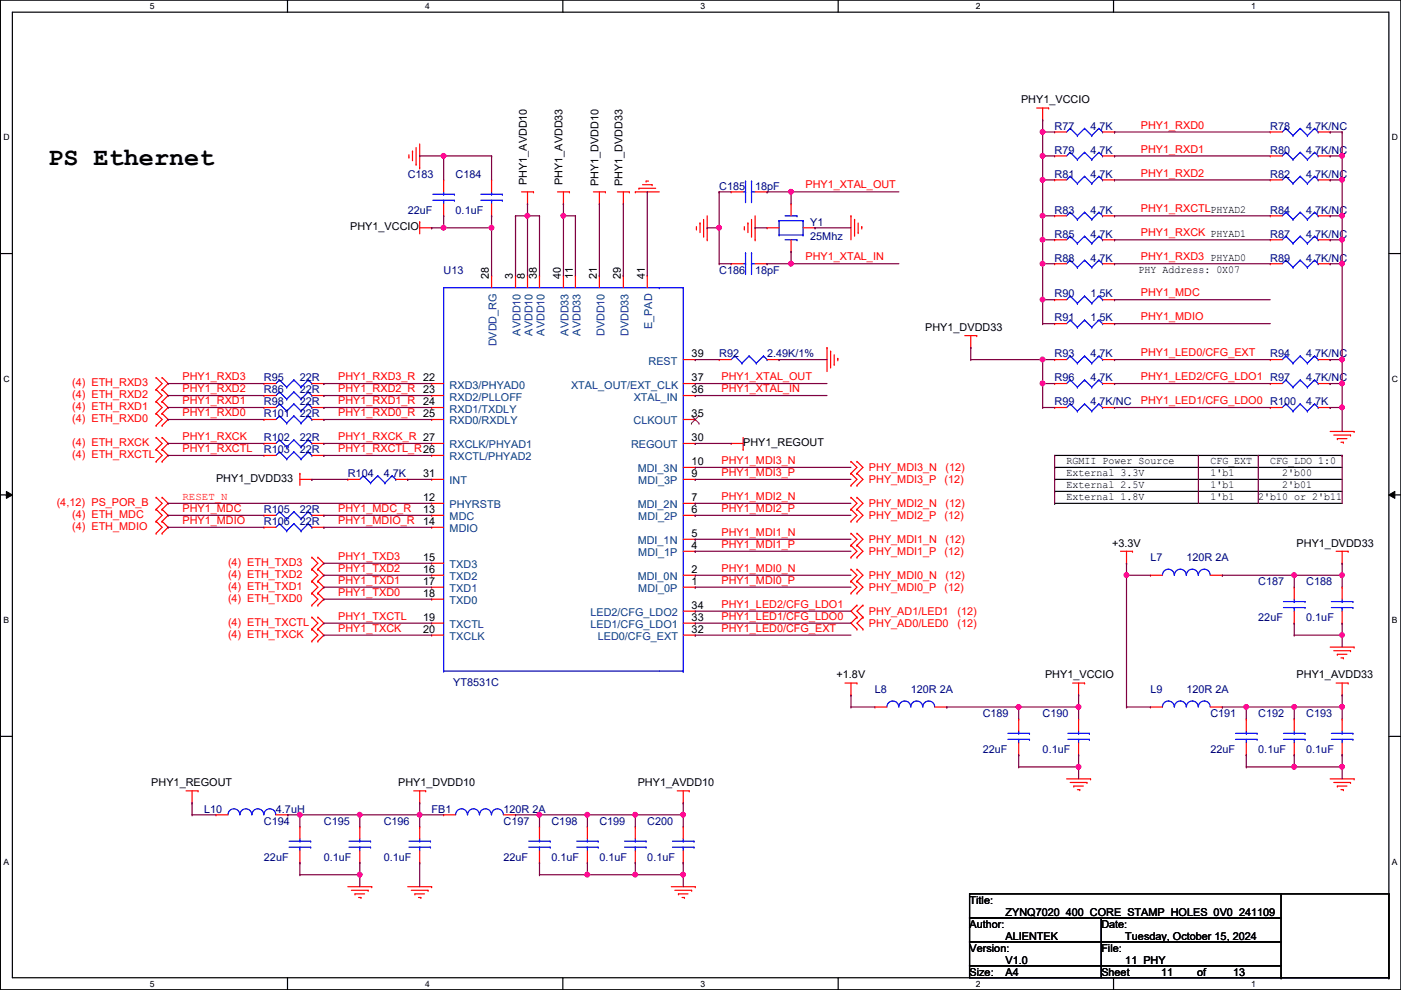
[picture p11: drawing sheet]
<svg xmlns="http://www.w3.org/2000/svg" width="297mm" height="210mm" viewBox="0 0 297 210" stroke-linecap="round" stroke-linejoin="round" font-family="sans-serif">
<defs><g id="words">
<text font-size="5.3" x="10.2" y="35">PS Ethernet</text>
<g font-size="2.3">
<text x="216.5" y="21.9">PHY1_VCCIO</text>
<text x="111.7" y="39.2" transform="rotate(-90 111.7 39.2)">PHY1_AVDD10</text>
<text x="119.3" y="39.2" transform="rotate(-90 119.3 39.2)">PHY1_AVDD33</text>
<text x="126.9" y="39.4" transform="rotate(-90 126.9 39.4)">PHY1_DVDD10</text>
<text x="132" y="39.4" transform="rotate(-90 132 39.4)">PHY1_DVDD33</text>
<text x="74.2" y="48.9">PHY1_VCCIO</text>
<text x="103.7" y="59.2" transform="rotate(-90 103.7 59.2)">28</text>
<text x="108.8" y="59.2" transform="rotate(-90 108.8 59.2)">3</text>
<text x="111.3" y="59.2" transform="rotate(-90 111.3 59.2)">8</text>
<text x="113.8" y="59.2" transform="rotate(-90 113.8 59.2)">38</text>
<text x="118.9" y="59.2" transform="rotate(-90 118.9 59.2)">40</text>
<text x="121.5" y="59.2" transform="rotate(-90 121.5 59.2)">11</text>
<text x="126.5" y="59.2" transform="rotate(-90 126.5 59.2)">21</text>
<text x="131.6" y="59.2" transform="rotate(-90 131.6 59.2)">29</text>
<text x="136.7" y="59.2" transform="rotate(-90 136.7 59.2)">41</text>
<text x="241.4" y="57.8">PHY Address: 0X07</text>
<text x="196.2" y="70.2">PHY1_DVDD33</text>
<text x="146.6" y="75.7">39</text>
<text x="89.7" y="80.8">22</text>
<text x="89.7" y="83.3">23</text>
<text x="146.6" y="83.3">36</text>
<text x="146.6" y="80.8">37</text>
<text x="89.7" y="85.9">24</text>
<text x="89.7" y="88.4">25</text>
<text x="146.6" y="88.4">35</text>
<text x="146.6" y="93.5">30</text>
<text x="157.6" y="94.6">PHY1_REGOUT</text>
<text x="89.7" y="101.1">31</text>
<text x="146.6" y="101.1">9</text>
<text x="146.6" y="98.6">10</text>
<text x="226.1" y="98.4">RGMII Power Source</text>
<text x="226.1" y="101">External 3.3V</text>
<text x="256.6" y="101">1'b1</text>
<text x="256.6" y="98.4">CFG_EXT</text>
<text x="269.3" y="98.4">CFG_LDO 1:0</text>
<text x="271.9" y="101">2'b00</text>
<text x="45.8" y="102.2">PHY1_DVDD33</text>
<text x="89.7" y="106.2">12</text>
<text x="146.6" y="106.2">7</text>
<text x="226.1" y="103.5">External 2.5V</text>
<text x="226.1" y="106">External 1.8V</text>
<text x="256.6" y="103.5">1'b1</text>
<text x="256.6" y="106">1'b1</text>
<text x="266.8" y="106">2'b10 or 2'b11</text>
<text x="271.9" y="103.5">2'b01</text>
<text x="89.7" y="108.7">13</text>
<text x="89.7" y="111.3">14</text>
<text x="146.6" y="113.8">5</text>
<text x="146.6" y="108.7">6</text>
<text x="89.7" y="118.9">15</text>
<text x="146.6" y="116.3">4</text>
<text x="235.8" y="115.9">+3.3V</text>
<text x="274.9" y="115.9">PHY1_DVDD33</text>
<text x="89.7" y="121.4">16</text>
<text x="89.7" y="124">17</text>
<text x="146.6" y="124">1</text>
<text x="146.6" y="121.4">2</text>
<text x="89.7" y="126.5">18</text>
<text x="89.7" y="131.6">19</text>
<text x="146.6" y="131.6">33</text>
<text x="146.6" y="129">34</text>
<text x="89.7" y="134.1">20</text>
<text x="146.6" y="134.1">32</text>
<text x="177.4" y="143.8">+1.8V</text>
<text x="221.6" y="143.8">PHY1_VCCIO</text>
<text x="274.9" y="143.8">PHY1_AVDD33</text>
<text x="32.1" y="166.7">PHY1_REGOUT</text>
<text x="84.4" y="166.7">PHY1_DVDD10</text>
<text x="135.2" y="166.7">PHY1_AVDD10</text>
<text x="205.6" y="191.6">Title:</text>
<text x="205.6" y="196.7">Author:</text>
<text x="213.2" y="194.1">ZYNQ7020_400_CORE_STAMP_HOLES_0V0_241109</text>
<text x="233.5" y="196.7">Date:</text>
<text x="205.6" y="201.8">Version:</text>
<text x="213.2" y="199.2">ALIENTEK</text>
<text x="233.5" y="201.8">File:</text>
<text x="238.6" y="199.2">Tuesday, October 15, 2024</text>
<text x="205.6" y="206.8">Size:</text>
<text x="213.2" y="206.8">A4</text>
<text x="213.2" y="204.3">V1.0</text>
<text x="233.5" y="206.8">Sheet</text>
<text x="238.6" y="204.3">11_PHY</text>
<text x="246.2" y="206.8">11</text>
<text x="253.8" y="206.8">of</text>
<text x="261.4" y="206.8">13</text>
</g>
<g font-size="2.3" fill="#000080">
<text x="223.6" y="27.5">R77</text>
<text x="231.2" y="27.5">4.7K</text>
<text x="269.3" y="27.5">R78</text>
<text x="276.9" y="27.5">4.7K/NC</text>
<text x="223.6" y="32.6">R79</text>
<text x="231.2" y="32.6">4.7K</text>
<text x="269.3" y="32.6">R80</text>
<text x="276.9" y="32.6">4.7K/NC</text>
<text x="86.4" y="37.7">C183</text>
<text x="96.6" y="37.7">C184</text>
<text x="152.5" y="40.2">C185</text>
<text x="160.1" y="40.2">18pF</text>
<text x="223.6" y="37.7">R81</text>
<text x="231.2" y="37.7">4.7K</text>
<text x="269.3" y="37.7">R82</text>
<text x="276.9" y="37.7">4.7K/NC</text>
<text x="86.4" y="45.3">22uF</text>
<text x="96.6" y="45.3">0.1uF</text>
<text x="171.8" y="47.8">Y1</text>
<text x="223.6" y="45.3">R83</text>
<text x="231.2" y="45.3">4.7K</text>
<text x="269.3" y="45.3">R84</text>
<text x="276.9" y="45.3">4.7K/NC</text>
<text x="171.8" y="50.9">25Mhz</text>
<text x="223.6" y="50.4">R85</text>
<text x="231.2" y="50.4">4.7K</text>
<text x="269.3" y="50.4">R87</text>
<text x="276.9" y="50.4">4.7K/NC</text>
<text x="94.1" y="58">U13</text>
<text x="152.5" y="58">C186</text>
<text x="160.1" y="58">18pF</text>
<text x="223.6" y="55.5">R88</text>
<text x="231.2" y="55.5">4.7K</text>
<text x="269.3" y="55.5">R89</text>
<text x="276.9" y="55.5">4.7K/NC</text>
<text x="223.6" y="63.1">R90</text>
<text x="231.2" y="63.1">1.5K</text>
<text x="223.6" y="68.2">R91</text>
<text x="231.2" y="68.2">1.5K</text>
<text x="152.5" y="75.8">R92</text>
<text x="162.6" y="75.8">2.49K/1%</text>
<text x="223.6" y="75.8">R93</text>
<text x="231.2" y="75.8">4.7K</text>
<text x="269.3" y="75.8">R94</text>
<text x="276.9" y="75.8">4.7K/NC</text>
<text x="56" y="83.4">R86</text>
<text x="56" y="80.9">R95</text>
<text x="63.6" y="83.4">22R</text>
<text x="63.6" y="80.9">22R</text>
<text x="223.6" y="80.9">R96</text>
<text x="231.2" y="80.9">4.7K</text>
<text x="276.9" y="80.9">4.7K/NC</text>
<text x="56" y="85.9">R98</text>
<text x="56" y="88.5">R101</text>
<text x="63.6" y="88.5">22R</text>
<text x="63.6" y="85.9">22R</text>
<text x="223.6" y="85.9">R99</text>
<text x="231.2" y="85.9">4.7K/NC</text>
<text x="276.9" y="85.9">4.7K</text>
<text x="56" y="93.6">R102</text>
<text x="63.6" y="93.6">22R</text>
<text x="56" y="96.1">R103</text>
<text x="63.6" y="96.1">22R</text>
<text x="73.7" y="101.2">R104</text>
<text x="81.4" y="101.2">4.7K</text>
<text x="56" y="108.8">R105</text>
<text x="56" y="111.3">R106</text>
<text x="63.6" y="108.8">22R</text>
<text x="63.6" y="111.3">22R</text>
<text x="243.9" y="119">L7</text>
<text x="251.5" y="119">120R 2A</text>
<text x="266.8" y="124">C187</text>
<text x="276.9" y="124">C188</text>
<text x="266.8" y="131.7">22uF</text>
<text x="276.9" y="131.7">0.1uF</text>
<text x="96.1" y="145.4">YT8531C</text>
<text x="185.5" y="146.9">L8</text>
<text x="193.1" y="146.9">120R 2A</text>
<text x="243.9" y="146.9">L9</text>
<text x="251.5" y="146.9">120R 2A</text>
<text x="208.4" y="152">C189</text>
<text x="221.1" y="152">C190</text>
<text x="256.6" y="152">C191</text>
<text x="266.8" y="152">C192</text>
<text x="276.9" y="152">C193</text>
<text x="208.4" y="159.6">22uF</text>
<text x="221.1" y="159.6">0.1uF</text>
<text x="256.6" y="159.6">22uF</text>
<text x="266.8" y="159.6">0.1uF</text>
<text x="276.9" y="159.6">0.1uF</text>
<text x="43.3" y="172.3">L10</text>
<text x="58.5" y="172.3">4.7uH</text>
<text x="91.5" y="172.3">FB1</text>
<text x="106.8" y="172.3">120R 2A</text>
<text x="56" y="174.8">C194</text>
<text x="68.7" y="174.8">C195</text>
<text x="81.4" y="174.8">C196</text>
<text x="106.8" y="174.8">C197</text>
<text x="116.9" y="174.8">C198</text>
<text x="127.1" y="174.8">C199</text>
<text x="137.2" y="174.8">C200</text>
<text x="56" y="182.5">22uF</text>
<text x="68.7" y="182.5">0.1uF</text>
<text x="81.4" y="182.5">0.1uF</text>
<text x="106.8" y="182.5">22uF</text>
<text x="116.9" y="182.5">0.1uF</text>
<text x="127.1" y="182.5">0.1uF</text>
<text x="137.2" y="182.5">0.1uF</text>
</g>
<g font-size="2.3" fill="#f00">
<text x="241.9" y="27.3">PHY1_RXD0</text>
<text x="241.9" y="32.3">PHY1_RXD1</text>
<text x="170.8" y="40">PHY1_XTAL_OUT</text>
<text x="241.9" y="37.4">PHY1_RXD2</text>
<text x="241.9" y="45">PHY1_RXCTLPHYAD2</text>
<text x="241.9" y="50.1">PHY1_RXCK PHYAD1</text>
<text x="170.8" y="55.2">PHY1_XTAL_IN</text>
<text x="241.9" y="55.2">PHY1_RXD3 PHYAD0</text>
<text x="241.9" y="62.8">PHY1_MDC</text>
<text x="241.9" y="67.9">PHY1_MDIO</text>
<text x="241.9" y="75.5">PHY1_LED0/CFG_EXT</text>
<text x="15.3" y="81.9">(4) ETH_RXD3</text>
<text x="38.7" y="80.6">PHY1_RXD3</text>
<text x="38.7" y="83.1">PHY1_RXD2</text>
<text x="71.7" y="80.6">PHY1_RXD3_R</text>
<text x="71.7" y="83.1">PHY1_RXD2_R</text>
<text x="153" y="83.1">PHY1_XTAL_IN</text>
<text x="153" y="80.6">PHY1_XTAL_OUT</text>
<text x="241.9" y="80.6">PHY1_LED2/CFG_LDO1 R97</text>
<text x="15.3" y="89.5">(4) ETH_RXD0</text>
<text x="15.3" y="87">(4) ETH_RXD1</text>
<text x="15.3" y="84.4">(4) ETH_RXD2</text>
<text x="38.7" y="85.7">PHY1_RXD1</text>
<text x="38.7" y="88.2">PHY1_RXD0</text>
<text x="71.7" y="85.7">PHY1_RXD1_R</text>
<text x="71.7" y="88.2">PHY1_RXD0_R</text>
<text x="241.9" y="85.7">PHY1_LED1/CFG_LDO0 R100</text>
<text x="15.3" y="94.6">(4) ETH_RXCK</text>
<text x="38.7" y="95.8">PHY1_RXCTL</text>
<text x="38.7" y="93.3">PHY1_RXCK</text>
<text x="71.7" y="95.8">PHY1_RXCTL_R26</text>
<text x="71.7" y="93.3">PHY1_RXCK_R 27</text>
<text x="15.3" y="97.1">(4) ETH_RXCTL</text>
<text x="153" y="98.4">PHY1_MDI3_N</text>
<text x="153" y="100.9">PHY1_MDI3_P</text>
<text x="184.2" y="99.9">PHY_MDI3_N</text>
<text x="200.5" y="99.9">(12)</text>
<text x="12" y="107.3">(4,12) PS_POR_B</text>
<text x="38.7" y="106">RESET_N</text>
<text x="153" y="106">PHY1_MDI2_N</text>
<text x="184.2" y="107.5">PHY_MDI2_N</text>
<text x="184.2" y="102.4">PHY_MDI3_P</text>
<text x="200.2" y="102.4">(12)</text>
<text x="200.5" y="107.5">(12)</text>
<text x="15.3" y="109.8">(4) ETH_MDC</text>
<text x="15.3" y="112.4">(4) ETH_MDIO</text>
<text x="38.7" y="108.5">PHY1_MDC</text>
<text x="38.7" y="111.1">PHY1_MDIO</text>
<text x="71.7" y="108.5">PHY1_MDC_R</text>
<text x="71.7" y="111.1">PHY1_MDIO_R</text>
<text x="153" y="108.5">PHY1_MDI2_P</text>
<text x="153" y="113.6">PHY1_MDI1_N</text>
<text x="184.2" y="110.1">PHY_MDI2_P</text>
<text x="200.2" y="110.1">(12)</text>
<text x="48.3" y="120">(4) ETH_TXD3</text>
<text x="71.7" y="118.7">PHY1_TXD3</text>
<text x="153" y="116.2">PHY1_MDI1_P</text>
<text x="184.2" y="115.1">PHY_MDI1_N</text>
<text x="184.2" y="117.7">PHY_MDI1_P</text>
<text x="200.2" y="117.7">(12)</text>
<text x="200.5" y="115.1">(12)</text>
<text x="48.3" y="122.5">(4) ETH_TXD2</text>
<text x="48.3" y="125.1">(4) ETH_TXD1</text>
<text x="71.7" y="121.2">PHY1_TXD2</text>
<text x="71.7" y="123.8">PHY1_TXD1</text>
<text x="153" y="121.2">PHY1_MDI0_N</text>
<text x="153" y="123.8">PHY1_MDI0_P</text>
<text x="184.2" y="125.3">PHY_MDI0_P</text>
<text x="184.2" y="122.8">PHY_MDI0_N</text>
<text x="200.2" y="125.3">(12)</text>
<text x="200.5" y="122.8">(12)</text>
<text x="48.3" y="127.6">(4) ETH_TXD0</text>
<text x="71.7" y="131.4">PHY1_TXCTL</text>
<text x="71.7" y="126.3">PHY1_TXD0</text>
<text x="153" y="131.4">PHY1_LED1/CFG_LDO0</text>
<text x="153" y="128.9">PHY1_LED2/CFG_LDO1</text>
<text x="184.2" y="130.4">PHY_AD1/LED1</text>
<text x="203" y="130.4">(12)</text>
<text x="48.3" y="135.2">(4) ETH_TXCK</text>
<text x="48.3" y="132.7">(4) ETH_TXCTL</text>
<text x="71.7" y="133.9">PHY1_TXCK</text>
<text x="153" y="133.9">PHY1_LED0/CFG_EXT</text>
<text x="184.2" y="132.9">PHY_AD0/LED0</text>
<text x="203" y="132.9">(12)</text>
</g>
<g font-size="2.3" fill="#004080">
<text x="110.4" y="71.2" transform="rotate(-90 110.4 71.2)">AVDD10</text>
<text x="112.9" y="71.2" transform="rotate(-90 112.9 71.2)">AVDD10</text>
<text x="115.4" y="71.2" transform="rotate(-90 115.4 71.2)">AVDD10</text>
<text x="120.5" y="71.2" transform="rotate(-90 120.5 71.2)">AVDD33</text>
<text x="123.1" y="71.2" transform="rotate(-90 123.1 71.2)">AVDD33</text>
<text x="128.1" y="71.3" transform="rotate(-90 128.1 71.3)">DVDD10</text>
<text x="133.2" y="71.3" transform="rotate(-90 133.2 71.3)">DVDD33</text>
<text x="138.3" y="69.8" transform="rotate(-90 138.3 69.8)">E_PAD</text>
<text x="105.3" y="73.4" transform="rotate(-90 105.3 73.4)">DVDD_RG</text>
<text x="137.5" y="77.3">REST</text>
<text x="95.3" y="82.4">RXD3/PHYAD0</text>
<text x="121.1" y="82.4">XTAL_OUT/EXT_CLK</text>
<text x="95.3" y="84.9">RXD2/PLLOFF</text>
<text x="95.3" y="87.5">RXD1/TXDLY</text>
<text x="134.4" y="84.9">XTAL_IN</text>
<text x="95.3" y="90">RXD0/RXDLY</text>
<text x="95.3" y="95.1">RXCLK/PHYAD1</text>
<text x="133.8" y="95.1">REGOUT</text>
<text x="134.3" y="90">CLKOUT</text>
<text x="95.3" y="97.6">RXCTL/PHYAD2</text>
<text x="135.2" y="100.2">MDI_3N</text>
<text x="95.3" y="107.8">PHYRSTB</text>
<text x="95.3" y="102.7">INT</text>
<text x="135.2" y="107.8">MDI_2N</text>
<text x="135.3" y="102.7">MDI_3P</text>
<text x="95.3" y="110.3">MDC</text>
<text x="95.3" y="112.9">MDIO</text>
<text x="135.3" y="110.3">MDI_2P</text>
<text x="135.2" y="115.4">MDI_1N</text>
<text x="135.3" y="117.9">MDI_1P</text>
<text x="95.3" y="120.5">TXD3</text>
<text x="95.3" y="123">TXD2</text>
<text x="95.3" y="125.6">TXD1</text>
<text x="135.2" y="123">MDI_0N</text>
<text x="135.3" y="125.6">MDI_0P</text>
<text x="95.3" y="128.1">TXD0</text>
<text x="125.2" y="130.6">LED2/CFG_LDO2</text>
<text x="95.3" y="133.2">TXCTL</text>
<text x="95.3" y="135.7">TXCLK</text>
<text x="125.2" y="133.2">LED1/CFG_LDO1</text>
<text x="126.7" y="135.7">LED0/CFG_EXT</text>
</g>
<g font-size="1.8">
<text x="31.8" y="1.9">5</text>
<text x="90.1" y="1.9">4</text>
<text x="148.5" y="1.9">3</text>
<text x="206.9" y="1.9">2</text>
<text x="265.3" y="1.9">1</text>
<text x=".7" y="29.8">D</text>
<text x="295.1" y="29.8">D</text>
<text x=".7" y="80.9">C</text>
<text x="295.1" y="80.9">C</text>
<text x=".7" y="132.1">B</text>
<text x="295.1" y="132.1">B</text>
<text x=".7" y="183.3">A</text>
<text x="295.1" y="183.3">A</text>
<text x="31.8" y="209.2">5</text>
<text x="90.1" y="209.2">4</text>
<text x="148.5" y="209.2">3</text>
<text x="206.9" y="209.2">2</text>
<text x="265.3" y="209.2">1</text>
</g>
</g></defs>
<path d="M.1 0h296.9v209.8h-296.9zM2.6 2.6h291.9v204.7h-291.9z" fill="none" stroke="#000" stroke-width=".25"/>
<g fill="#fff">
<path d="M31.8 .3h1v2h-1z"/>
<path d="M31.8 207.6h1v1.9h-1z"/>
</g>
<path d="M61 0v2.6M61 207.3v2.5" fill="none" stroke="#000" stroke-width=".25"/>
<g fill="#fff">
<path d="M90.1 .3h1v2h-1z"/>
<path d="M90.1 207.6h1v1.9h-1z"/>
</g>
<path d="M119.3 0v2.6M119.3 207.3v2.5" fill="none" stroke="#000" stroke-width=".25"/>
<g fill="#fff">
<path d="M148.5 .3h1v2h-1z"/>
<path d="M148.5 207.6h1v1.9h-1z"/>
</g>
<path d="M177.7 0v2.6M177.7 207.3v2.5" fill="none" stroke="#000" stroke-width=".25"/>
<g fill="#fff">
<path d="M206.9 .3h1v2h-1z"/>
<path d="M206.9 207.6h1v1.9h-1z"/>
</g>
<path d="M236.1 0v2.6M236.1 207.3v2.5" fill="none" stroke="#000" stroke-width=".25"/>
<g fill="#fff">
<path d="M265.3 .3h.9v2h-.9z"/>
<path d="M265.3 207.6h.9v1.9h-.9z"/>
<path d="M.7 28.2h1.3v1.9h-1.3z"/>
<path d="M295.1 28.2h1.3v1.9h-1.3z"/>
<path d="M.7 79.3h1.3v2h-1.3z"/>
<path d="M295.1 79.3h1.3v2h-1.3z"/>
</g>
<path d="M.1 53.8h2.5M294.5 53.8h2.5" fill="none" stroke="#000" stroke-width=".25"/>
<g fill="#fff">
<path d="M.7 130.5h1.2v2h-1.2z"/>
<path d="M295.1 130.5h1.2v2h-1.2z"/>
</g>
<path d="M.1 104.9h2.5M294.5 104.9h2.5" fill="none" stroke="#000" stroke-width=".25"/>
<path d="M1.4 104.2l1.2 .7-1.2 .8zM294.5 104.9l1.2-.7v1.5z" fill="#000"/>
<path d="M1.4 104.2l1.2 .7-1.2 .8zM294.5 104.9l1.2-.7v1.5z" fill="none" stroke="#000" stroke-width=".21"/>
<g fill="#fff">
<path d="M.7 181.7h1.2v2h-1.2z"/>
<path d="M295.1 181.7h1.2v2h-1.2z"/>
</g>
<g fill="none" stroke="#000" stroke-width=".25">
<path d="M223.6 99.1h.1M223.6 96.6h61M223.6 99.1h61M284.6 96.6h.1M223.6 106.7h.1M223.6 104.2h.1M223.6 101.6h.1M223.6 106.7h61M223.6 104.2h61M223.6 101.6h61M.1 156.1h2.5M294.5 156.1h2.5"/>
<path d="M205.6 194.6h27.9v5.1h-27.9zM205.6 189.5h66v5.1h-66zM205.6 199.7h27.9v5.1h-27.9zM233.5 199.7h38.1v5.1h-38.1zM205.6 204.8h27.9v2.5h-27.9zM233.5 204.8h38.1v2.5h-38.1z"/>
</g>
<g fill="none" stroke="#f00" stroke-width=".25">
<path d="M86.7 33.3h.1M86.7 32.8v.5M87.5 32h.1M87.5 32v2.1M88.2 34.8h.1M88.2 31.3v3.5M89 35.6h.1M89 30.5v5.1M135.5 39.9h.1M135.5 39.9h3.5M136.2 39.2h2.1M137 38.4h.1"/>
<path d="M137 38.4h.5M138.3 39.2h.1M219.8 22.9h2.5M221.1 25.4h.1M221.1 22.9v2.5M222.3 22.9h.1M89 47h.1M89 47v2.6M89 48.3h2.5M91.5 48.3h.1M110.6 40.7h2.5M111.8 43.2h.1"/>
<path d="M111.8 40.7v2.5M113.1 40.7h.1M118.2 40.7h2.5M119.5 43.2h.1M119.5 40.7v2.5M120.7 40.7h.1M125.8 40.7h2.6M127.1 43.2h.1M127.1 40.7v2.5M128.4 40.7h.1M130.9 40.7h2.5M132.2 43.2h.1"/>
<path d="M132.2 40.7v2.5M133.4 40.7h.1M134.7 40.7h.1M134.7 40.7h5.1M147.7 48.6h.1M147.7 48v.6M148.4 47.3h.1M148.4 47.3v2M149.2 50.1h.1M149.2 46.5v3.6M149.9 50.8h.1M149.9 45.8v5"/>
<path d="M157.8 48.6h.1M157.8 48v.6M158.6 47.3h.1M158.6 47.3v2M159.3 50.1h.1M159.3 46.5v3.6M160.1 50.8h.1M160.1 45.8v5M180.4 45.8h.1M180.4 45.8v5M181.2 46.5h.1M181.2 46.5v3.6"/>
<path d="M181.9 49.3h.1M181.9 47.3v2M182.7 48h.1M182.7 48v.6M175.3 73.7h.1M175.3 73.7v5.1M176.1 74.5h.1M176.1 74.5v3.5M176.9 77.3h.1M176.9 75.2v2.1M177.6 76h.1M177.6 76v.5"/>
<path d="M204.6 71.2h2.5M205.8 73.7h.1M205.8 71.2v2.5M207.1 71.2h.1M33.1 87.7h.1M33.1 90.2h.1M33.1 85.1h.1M33.1 82.6h.1M33.1 80.1h.1M33.1 92.8h.1M33.1 95.3h.1M33.1 97.8h.1"/>
<path d="M33.1 87.7l1.3 1.2-1.3 1.3M33.1 85.1l1.3 1.3-1.3 1.3M33.1 82.6l1.3 1.3-1.3 1.2M33.1 80.1l1.3 1.2-1.3 1.3M33.1 92.8l1.3 1.2-1.3 1.3M33.1 95.3l1.3 1.3-1.3 1.2M34.4 90.2h.1M34.4 87.7h.1M34.4 85.1h.1M34.4 82.6h.1M34.4 80.1h.1M34.4 95.3h.1"/>
<path d="M34.4 92.8h.1M34.4 97.8h.1M34.4 87.7l1.2 1.2-1.2 1.3M34.4 85.1l1.2 1.3-1.2 1.3M34.4 82.6l1.2 1.3-1.2 1.2M34.4 80.1l1.2 1.2-1.2 1.3M34.4 92.8l1.2 1.2-1.2 1.3M34.4 95.3l1.2 1.3-1.2 1.2M155 94h.1M155 94h2.6M157.6 95.3h.1M157.6 92.8v2.5"/>
<path d="M180.4 97.8h.1M180.4 97.8l1.3 1.3-1.3 1.3M181.7 97.8h.1M181.7 97.8l1.3 1.3-1.3 1.3M282 91.5h5.1M282.8 92.2h3.5M283.5 93h.1M283.5 93h2.1M284.3 93.8h.5M284.8 93.8h.1M286.3 92.2h.1M287.1 91.5h.1"/>
<path d="M33.1 108h.1M33.1 110.5h.1M33.1 113.1h.1M33.1 105.5h.1M33.1 108l1.3 1.3-1.3 1.2M33.1 110.5l1.3 1.3-1.3 1.3M33.1 105.5l1.3 1.2-1.3 1.3M34.4 110.5h.1M34.4 108h.1M34.4 113.1h.1M34.4 105.5h.1M34.4 108l1.2 1.3-1.2 1.2"/>
<path d="M34.4 110.5l1.2 1.3-1.2 1.3M34.4 105.5l1.2 1.2-1.2 1.3M63.6 100.4h.1M63.6 101.6h2.5M63.6 100.4v2.5M66.1 101.6h.1M66.1 118.2h.1M66.1 118.2l1.3 1.2-1.3 1.3M67.4 118.2h.1M67.4 118.2l1.3 1.2-1.3 1.3M180.4 108h.1M180.4 110.5h.1"/>
<path d="M180.4 105.5h.1M180.4 100.4h.1M180.4 102.9h.1M180.4 115.6h.1M180.4 113.1h.1M180.4 118.2h.1M180.4 108l1.3 1.3-1.3 1.2M180.4 105.5l1.3 1.2-1.3 1.3M180.4 100.4l1.3 1.2-1.3 1.3M180.4 113.1l1.3 1.2-1.3 1.3M180.4 115.6l1.3 1.3-1.3 1.3M181.7 108h.1"/>
<path d="M181.7 110.5h.1M181.7 105.5h.1M181.7 100.4h.1M181.7 102.9h.1M181.7 115.6h.1M181.7 113.1h.1M181.7 118.2h.1M181.7 108l1.3 1.3-1.3 1.2M181.7 105.5l1.3 1.2-1.3 1.3M181.7 100.4l1.3 1.2-1.3 1.3M181.7 113.1l1.3 1.2-1.3 1.3M181.7 115.6l1.3 1.3-1.3 1.3"/>
<path d="M237.6 116.9h2.5M238.8 119.4h.1M238.8 116.9v2.5M240.1 116.9h.1M283.3 116.9h2.5M284.6 119.4h.1M284.6 116.9v2.5M285.8 116.9h.1M66.1 133.4h.1M66.1 135.9h.1M66.1 130.9h.1M66.1 120.7h.1"/>
<path d="M66.1 123.2h.1M66.1 125.8h.1M66.1 128.3h.1M66.1 133.4l1.3 1.3-1.3 1.2M66.1 130.9l1.3 1.2-1.3 1.3M66.1 120.7l1.3 1.3-1.3 1.2M66.1 123.2l1.3 1.3-1.3 1.3M66.1 125.8l1.3 1.2-1.3 1.3M67.4 135.9h.1M67.4 133.4h.1M67.4 130.9h.1M67.4 120.7h.1"/>
<path d="M67.4 123.2h.1M67.4 125.8h.1M67.4 128.3h.1M67.4 133.4l1.3 1.3-1.3 1.2M67.4 130.9l1.3 1.2-1.3 1.3M67.4 120.7l1.3 1.3-1.3 1.2M67.4 123.2l1.3 1.3-1.3 1.3M67.4 125.8l1.3 1.2-1.3 1.3M180.4 123.2h.1M180.4 125.8h.1M180.4 120.7h.1M180.4 123.2l1.3 1.3-1.3 1.3"/>
<path d="M180.4 120.7l1.3 1.3-1.3 1.2M181.7 133.4h.1M181.7 130.9h.1M181.7 128.3h.1M181.7 123.2h.1M181.7 125.8h.1M181.7 120.7h.1M181.7 130.9l-1.3 1.2 1.3 1.3M181.7 128.3l-1.3 1.3 1.3 1.3M181.7 123.2l1.3 1.3-1.3 1.3M181.7 120.7l1.3 1.3-1.3 1.2M183 130.9h.1"/>
<path d="M183 133.4h.1M183 128.3h.1M183 130.9l-1.3 1.2 1.3 1.3M183 128.3l-1.3 1.3 1.3 1.3M282 137.2h5.1M282.8 138h3.5M283.5 138.7h.1M283.5 138.7h2.1M284.3 139.5h.5M284.8 139.5h.1M286.3 138h.1M287.1 137.2h.1"/>
<path d="M179.2 144.8h2.5M180.4 147.4h.1M180.4 144.8v2.6M181.7 144.8h.1M227.4 144.8h2.6M228.7 147.4h.1M228.7 144.8v2.6M230 144.8h.1M283.3 144.8h2.5M284.6 147.4h.1M284.6 144.8v2.6M285.8 144.8h.1"/>
<path d="M39.5 167.7h2.5M40.7 170.2h.1M40.7 167.7v2.5M42 167.7h.1M87.7 167.7h2.6M89 170.2h.1M89 167.7v2.5M90.3 167.7h.1M143.6 167.7h2.5M144.9 170.2h.1M144.9 167.7v2.5M146.1 167.7h.1"/>
<path d="M226.1 165.1h5.1M226.9 165.9h3.6M227.7 166.7h.1M227.7 166.7h2M228.4 167.4h.5M228.9 167.4h.1M230.5 165.9h.1M231.2 165.1h.1M282 165.1h5.1M282.8 165.9h3.5M283.5 166.7h.1M283.5 166.7h2.1"/>
<path d="M284.3 167.4h.5M284.8 167.4h.1M286.3 165.9h.1M287.1 165.1h.1M73.7 188h5.1M74.5 188.8h3.6M75.3 189.5h.1M75.3 189.5h2M76 190.3h.5M76.5 190.3h.1M78.1 188.8h.1M78.8 188h.1"/>
<path d="M86.4 188h5.1M87.2 188.8h3.6M88 189.5h.1M88 189.5h2M88.7 190.3h.5M89.2 190.3h.1M90.8 188.8h.1M91.5 188h.1M142.3 188h5.1M143.1 188.8h3.5M143.8 189.5h.1M143.8 189.5h2.1"/>
<path d="M144.6 190.3h.5M145.1 190.3h.1M146.6 188.8h.1M147.4 188h.1"/>
</g>
<path d="M273.9 190.8h18.8v15.2h-18.8z" fill-rule="evenodd" fill="#fff"/>
<g fill="none" stroke="#000" stroke-width=".25">
<path d="M205.6 194.6h27.9v5.1h-27.9zM205.6 189.5h66v5.1h-66zM205.6 199.7h27.9v5.1h-27.9zM233.5 194.6h38.1v5.1h-38.1zM233.5 199.7h38.1v5.1h-38.1zM271.6 189.5h22.9M294.5 189.5h.1M294.5 189.5v17.8M205.6 204.8h27.9v2.5h-27.9zM233.5 204.8h38.1v2.5h-38.1zM271.6 207.3h.1M271.6 207.3h22.9"/>
<path d="M294.5 207.3h.1"/>
</g>
<path d="M273.9 190.8h18.8v15.2h-18.8z" fill-rule="evenodd" fill="#fff"/>
<g fill="none" stroke="#000" stroke-width=".25">
<path d="M205.6 194.6h27.9v5.1h-27.9zM205.6 189.5h66v5.1h-66zM205.6 199.7h27.9v5.1h-27.9zM233.5 194.6h38.1v5.1h-38.1zM233.5 199.7h38.1v5.1h-38.1zM271.6 189.5h22.9M294.5 189.5h.1M294.5 189.5v17.8M205.6 204.8h27.9v2.5h-27.9zM233.5 204.8h38.1v2.5h-38.1zM271.6 207.3h.1M271.6 207.3h22.9"/>
<path d="M294.5 207.3h.1"/>
</g>
<path d="M273.9 190.8h18.8v15.2h-18.8z" fill-rule="evenodd" fill="#fff"/>
<path d="M233.5 194.6h38.1v5.1h-38.1zM271.6 189.5h22.9M294.5 189.5h.1M294.5 189.5v17.8M271.6 207.3h.1M271.6 207.3h22.9M294.5 207.3h.1" fill="none" stroke="#000" stroke-width=".25"/>
<g fill="none" stroke="#00f" stroke-width=".25">
<path d="M158.1 38.4h.1M158.1 38.4v4.6M159.3 38.4h.1M159.3 38.4v4.6M226.9 32.3h.1M226.9 37.4h.1M226.9 27.2h.1M226.9 32.3l-.8 .8M226.9 32.3l1.5 1.5M226.9 37.4l-.8 .7M226.9 37.4l1.5 1.5M226.9 27.2l-.8 .8"/>
<path d="M226.9 27.2l1.5 1.5M228.4 33.8h.1M228.4 38.9h.1M228.4 28.7h.1M230 32.3h.1M230 37.4h.1M230 27.2h.1M230 32.3l-1.6 1.5M230 32.3l1.5 1.5M230 37.4l-1.6 1.5M230 37.4l1.5 1.5M230 27.2l-1.6 1.5"/>
<path d="M230 27.2l1.5 1.5M231.5 33.8h.1M231.5 38.9h.1M231.5 28.7h.1M233 32.3h.1M233 37.4h.1M233 27.2h.1M233 32.3l-1.5 1.5M233 32.3l.8 .8M233 37.4l-1.5 1.5M233 37.4l.8 .7M233 27.2l-1.5 1.5"/>
<path d="M233 27.2l.8 .8M233.8 33.1h.1M233.8 38.1h.1M233.8 28h.1M272.6 27.2h.1M272.6 32.3h.1M272.6 37.4h.1M272.6 27.2l-.7 .8M272.6 27.2l1.5 1.5M272.6 32.3l-.7 .8M272.6 32.3l1.5 1.5M272.6 37.4l-.7 .7"/>
<path d="M272.6 37.4l1.5 1.5M274.1 28.7h.1M274.1 33.8h.1M274.1 38.9h.1M275.7 27.2h.1M275.7 32.3h.1M275.7 37.4h.1M275.7 27.2l-1.6 1.5M275.7 27.2l1.5 1.5M275.7 32.3l-1.6 1.5M275.7 32.3l1.5 1.5M275.7 37.4l-1.6 1.5"/>
<path d="M275.7 37.4l1.5 1.5M277.2 28.7h.1M277.2 33.8h.1M277.2 38.9h.1M278.7 27.2h.1M278.7 32.3h.1M278.7 37.4h.1M278.7 27.2l-1.5 1.5M278.7 27.2l.8 .8M278.7 32.3l-1.5 1.5M278.7 32.3l.8 .8M278.7 37.4l-1.5 1.5"/>
<path d="M278.7 37.4l.8 .7M279.5 28h.1M279.5 33.1h.1M279.5 38.1h.1M91.8 42.5h4.5M91.8 41.2h4.5M94.1 41.2h.1M94.1 42.5h.1M94.1 40.7v.5M94.1 42.5v.7M96.3 42.5h.1M96.3 41.2h.1"/>
<path d="M101.9 42.5h4.6M101.9 41.2h4.6M104.2 41.2h.1M104.2 42.5h.1M104.2 40.7v.5M104.2 42.5v.7M106.5 42.5h.1M106.5 41.2h.1M157.6 40.7h.5M157.6 55.9h.5M158.1 40.7h.1M158.1 55.9h.1"/>
<path d="M158.1 53.6h.1M158.1 53.6v4.6M159.3 40.7h.1M159.3 53.6h.1M159.3 55.9h.1M159.3 40.7h.8M159.3 53.6v4.6M159.3 55.9h.8M165.2 46.8h.1M165.2 49.8h.1M165.2 49.8h5.1M165.2 46.8h5.1"/>
<path d="M165.2 46.8v3M166.5 50.8h2.5M166.5 45.8h2.5M169 50.8h.1M169 45.8h.1M170.3 49.8h.1M170.3 46.8h.1M170.3 46.8v3M226.9 55.2h.1M226.9 50.1h.1M226.9 45h.1M226.9 55.2l-.8 .7"/>
<path d="M226.9 55.2l1.5 1.5M226.9 50.1l-.8 .7M226.9 50.1l1.5 1.5M226.9 45l-.8 .8M226.9 45l1.5 1.5M228.4 56.7h.1M228.4 51.6h.1M228.4 46.5h.1M230 55.2h.1M230 50.1h.1M230 45h.1M230 55.2l-1.6 1.5"/>
<path d="M230 55.2l1.5 1.5M230 50.1l-1.6 1.5M230 50.1l1.5 1.5M230 45l-1.6 1.5M230 45l1.5 1.5M231.5 56.7h.1M231.5 51.6h.1M231.5 46.5h.1M233 55.2h.1M233 50.1h.1M233 45h.1M233 55.2l-1.5 1.5"/>
<path d="M233 55.2l.8 .7M233 50.1l-1.5 1.5M233 50.1l.8 .7M233 45l-1.5 1.5M233 45l.8 .8M233.8 55.9h.1M233.8 50.8h.1M233.8 45.8h.1M272.6 55.2h.1M272.6 50.1h.1M272.6 45h.1M272.6 55.2l-.7 .7"/>
<path d="M272.6 55.2l1.5 1.5M272.6 50.1l-.7 .7M272.6 50.1l1.5 1.5M272.6 45l-.7 .8M272.6 45l1.5 1.5M274.1 56.7h.1M274.1 51.6h.1M274.1 46.5h.1M275.7 55.2h.1M275.7 50.1h.1M275.7 45h.1M275.7 55.2l-1.6 1.5"/>
<path d="M275.7 55.2l1.5 1.5M275.7 50.1l-1.6 1.5M275.7 50.1l1.5 1.5M275.7 45l-1.6 1.5M275.7 45l1.5 1.5M277.2 56.7h.1M277.2 51.6h.1M277.2 46.5h.1M278.7 55.2h.1M278.7 50.1h.1M278.7 45h.1M278.7 55.2l-1.5 1.5"/>
<path d="M278.7 55.2l.8 .7M278.7 50.1l-1.5 1.5M278.7 50.1l.8 .7M278.7 45l-1.5 1.5M278.7 45l.8 .8M279.5 55.9h.1M279.5 50.8h.1M279.5 45.8h.1M94.1 61h.1M94.1 61h50.8M94.1 61v81.3M139.8 61h.1"/>
<path d="M144.9 61h.1M144.9 61v81.3M155.8 75.5h.1M155.8 75.5l-.8 .7M155.8 75.5l1.5 1.5M157.3 77h.1M158.8 75.5h.1M158.8 75.5l-1.5 1.5M158.8 75.5l1.6 1.5M160.4 77h.1M161.9 75.5h.1M161.9 75.5l-1.5 1.5"/>
<path d="M161.9 75.5l.7 .7M162.6 76.2h.1M226.9 62.8h.1M226.9 75.5h.1M226.9 67.9h.1M226.9 62.8l-.8 .7M226.9 62.8l1.5 1.5M226.9 75.5l-.8 .7M226.9 75.5l1.5 1.5M226.9 67.9l-.8 .7M226.9 67.9l1.5 1.5M228.4 64.3h.1"/>
<path d="M228.4 77h.1M228.4 69.4h.1M230 62.8h.1M230 75.5h.1M230 67.9h.1M230 62.8l-1.6 1.5M230 62.8l1.5 1.5M230 75.5l-1.6 1.5M230 75.5l1.5 1.5M230 67.9l-1.6 1.5M230 67.9l1.5 1.5M231.5 64.3h.1"/>
<path d="M231.5 77h.1M231.5 69.4h.1M233 62.8h.1M233 75.5h.1M233 67.9h.1M233 62.8l-1.5 1.5M233 62.8l.8 .7M233 75.5l-1.5 1.5M233 75.5l.8 .7M233 67.9l-1.5 1.5M233 67.9l.8 .7M233.8 63.5h.1"/>
<path d="M233.8 76.2h.1M233.8 68.6h.1M272.6 75.5h.1M272.6 75.5l-.7 .7M272.6 75.5l1.5 1.5M274.1 77h.1M275.7 75.5h.1M275.7 75.5l-1.6 1.5M275.7 75.5l1.5 1.5M277.2 77h.1M278.7 75.5h.1M278.7 75.5l-1.5 1.5"/>
<path d="M278.7 75.5l.8 .7M279.5 76.2h.1M59.3 83.1h.1M59.3 85.6h.1M59.3 88.2h.1M59.3 93.3h.1M59.3 95.8h.1M59.3 80.6h.1M59.3 83.1l-.8 .8M59.3 83.1l1.5 1.5M59.3 85.6l-.8 .8M59.3 85.6l1.5 1.6"/>
<path d="M59.3 88.2l-.8 .7M59.3 88.2l1.5 1.5M59.3 93.3l-.8 .7M59.3 93.3l1.5 1.5M59.3 95.8l-.8 .8M59.3 95.8l1.5 1.5M59.3 80.6l-.8 .7M59.3 80.6l1.5 1.5M60.8 84.6h.1M60.8 87.2h.1M60.8 89.7h.1M60.8 94.8h.1"/>
<path d="M60.8 97.3h.1M60.8 82.1h.1M62.3 83.1h.1M62.3 85.6h.1M62.3 88.2h.1M62.3 93.3h.1M62.3 95.8h.1M62.3 80.6h.1M62.3 83.1l-1.5 1.5M62.3 83.1l1.5 1.5M62.3 85.6l-1.5 1.6M62.3 85.6l1.5 1.6"/>
<path d="M62.3 88.2l-1.5 1.5M62.3 88.2l1.5 1.5M62.3 93.3l-1.5 1.5M62.3 93.3l1.5 1.5M62.3 95.8l-1.5 1.5M62.3 95.8l1.5 1.5M62.3 80.6l-1.5 1.5M62.3 80.6l1.5 1.5M63.8 84.6h.1M63.8 87.2h.1M63.8 89.7h.1M63.8 94.8h.1"/>
<path d="M63.8 97.3h.1M63.8 82.1h.1M65.4 83.1h.1M65.4 85.6h.1M65.4 88.2h.1M65.4 93.3h.1M65.4 95.8h.1M65.4 80.6h.1M65.4 83.1l-1.6 1.5M65.4 83.1l.7 .8M65.4 85.6l-1.6 1.6M65.4 85.6l.7 .8"/>
<path d="M65.4 88.2l-1.6 1.5M65.4 88.2l.7 .7M65.4 93.3l-1.6 1.5M65.4 93.3l.7 .7M65.4 95.8l-1.6 1.5M65.4 95.8l.7 .8M65.4 80.6l-1.6 1.5M65.4 80.6l.7 .7M66.1 83.9h.1M66.1 86.4h.1M66.1 88.9h.1M66.1 94h.1"/>
<path d="M66.1 96.6h.1M66.1 81.3h.1M226.9 80.6h.1M226.9 85.6h.1M226.9 80.6l-.8 .7M226.9 80.6l1.5 1.5M226.9 85.6l-.8 .8M226.9 85.6l1.5 1.6M228.4 82.1h.1M228.4 87.2h.1M230 80.6h.1M230 85.6h.1"/>
<path d="M230 80.6l-1.6 1.5M230 80.6l1.5 1.5M230 85.6l-1.6 1.6M230 85.6l1.5 1.6M231.5 82.1h.1M231.5 87.2h.1M233 80.6h.1M233 85.6h.1M233 80.6l-1.5 1.5M233 80.6l.8 .7M233 85.6l-1.5 1.6M233 85.6l.8 .8"/>
<path d="M233.8 81.3h.1M233.8 86.4h.1M272.6 85.6h.1M272.6 80.6h.1M272.6 85.6l-.7 .8M272.6 85.6l1.5 1.6M272.6 80.6l-.7 .7M272.6 80.6l1.5 1.5M274.1 87.2h.1M274.1 82.1h.1M275.7 85.6h.1M275.7 80.6h.1"/>
<path d="M275.7 85.6l-1.6 1.6M275.7 85.6l1.5 1.6M275.7 80.6l-1.6 1.5M275.7 80.6l1.5 1.5M277.2 87.2h.1M277.2 82.1h.1M278.7 85.6h.1M278.7 80.6h.1M278.7 85.6l-1.5 1.6M278.7 85.6l.8 .8M278.7 80.6l-1.5 1.5M278.7 80.6l.8 .7"/>
<path d="M279.5 86.4h.1M279.5 81.3h.1M59.3 108.5h.1M59.3 111h.1M59.3 108.5l-.8 .8M59.3 108.5l1.5 1.5M59.3 111l-.8 .8M59.3 111l1.5 1.6M60.8 110h.1M60.8 112.6h.1M62.3 108.5h.1M62.3 111h.1"/>
<path d="M62.3 108.5l-1.5 1.5M62.3 108.5l1.5 1.5M62.3 111l-1.5 1.6M62.3 111l1.5 1.6M63.8 110h.1M63.8 112.6h.1M65.4 108.5h.1M65.4 111h.1M65.4 108.5l-1.6 1.5M65.4 108.5l.7 .8M65.4 111l-1.6 1.6M65.4 111l.7 .8"/>
<path d="M66.1 109.3h.1M66.1 111.8h.1M77 100.9h.1M77 100.9l1.6 1.5M77 100.9l-.7 .7M78.6 102.4h.1M80.1 100.9h.1M80.1 100.9l-1.5 1.5M80.1 100.9l1.5 1.5M81.6 102.4h.1M83.1 100.9h.1M83.1 100.9l-1.5 1.5"/>
<path d="M83.1 100.9l.8 .7M83.9 101.6h.1M246.5 122a1.25 1.25 0 0 1 1.2-1.3 1.25 1.25 0 0 1 1.3 1.3M249 122a1.25 1.25 0 0 1 1.3-1.3 1.25 1.25 0 0 1 1.2 1.3M251.5 122a1.25 1.25 0 0 1 1.3-1.3 1.25 1.25 0 0 1 1.2 1.3M254.1 122a1.25 1.25 0 0 1 1.2-1.3 1.25 1.25 0 0 1 1.3 1.3M272.1 128.8h4.6M272.1 127.6h4.6M274.4 127.6h.1M274.4 128.8h.1M274.4 127v.6M274.4 128.8v.8"/>
<path d="M276.7 128.8h.1M276.7 127.6h.1M282.3 128.8h4.5M282.3 127.6h4.5M284.6 127.6h.1M284.6 128.8h.1M284.6 127v.6M284.6 128.8v.8M286.8 128.8h.1M286.8 127.6h.1M94.1 142.3h.1M94.1 142.3h50.8"/>
<path d="M144.9 142.3h.1M188 149.9a1.25 1.25 0 0 1 1.3-1.3 1.25 1.25 0 0 1 1.2 1.3M190.6 149.9a1.25 1.25 0 0 1 1.2-1.3 1.25 1.25 0 0 1 1.3 1.3 1.27 1.27 0 0 1 1.2-1.3 1.27 1.27 0 0 1 1.3 1.3 1.27 1.27 0 0 1 1.3-1.3 1.27 1.27 0 0 1 1.3 1.3M213.7 156.8h4.6M213.7 155.5h4.6M216 155.5h.1M216 156.8h.1M216 155v.5M216 156.8v.7M218.3 156.8h.1M218.3 155.5h.1M226.4 156.8h4.6"/>
<path d="M226.4 155.5h4.6M228.7 155.5h.1M228.7 156.8h.1M228.7 155v.5M228.7 156.8v.7M231 156.8h.1M231 155.5h.1M246.5 149.9a1.25 1.25 0 0 1 1.2-1.3 1.25 1.25 0 0 1 1.3 1.3M249 149.9a1.25 1.25 0 0 1 1.3-1.3 1.25 1.25 0 0 1 1.2 1.3M251.5 149.9a1.25 1.25 0 0 1 1.3-1.3 1.25 1.25 0 0 1 1.2 1.3M254.1 149.9a1.25 1.25 0 0 1 1.2-1.3 1.25 1.25 0 0 1 1.3 1.3M262 156.8h4.5"/>
<path d="M262 155.5h4.5M264.2 155.5h.1M264.2 156.8h.1M264.2 155v.5M264.2 156.8v.7M266.5 156.8h.1M266.5 155.5h.1M272.1 156.8h4.6M272.1 155.5h4.6M274.4 155.5h.1M274.4 156.8h.1M274.4 155v.5"/>
<path d="M274.4 156.8v.7M276.7 156.8h.1M276.7 155.5h.1M282.3 156.8h4.5M282.3 155.5h4.5M284.6 155.5h.1M284.6 156.8h.1M284.6 155v.5M284.6 156.8v.7M286.8 156.8h.1M286.8 155.5h.1M48.3 172.8a1.25 1.25 0 0 1 1.3-1.3 1.25 1.25 0 0 1 1.2 1.3"/>
<path d="M50.9 172.8a1.25 1.25 0 0 1 1.2-1.3 1.25 1.25 0 0 1 1.3 1.3M53.4 172.8a1.25 1.25 0 0 1 1.3-1.3 1.25 1.25 0 0 1 1.2 1.3M56 172.8a1.25 1.25 0 0 1 1.2-1.3 1.25 1.25 0 0 1 1.3 1.3M61.3 179.6h4.6M61.3 178.4h4.6M63.6 178.4h.1M63.6 179.6h.1M63.6 177.8v.6M63.6 179.6v.8M65.9 179.6h.1M65.9 178.4h.1M74 179.6h4.6"/>
<path d="M74 178.4h4.6M76.3 178.4h.1M76.3 179.6h.1M76.3 177.8v.6M76.3 179.6v.8M78.6 179.6h.1M78.6 178.4h.1M86.7 179.6h4.6M86.7 178.4h4.6M89 178.4h.1M89 179.6h.1M89 177.8v.6"/>
<path d="M89 179.6v.8M91.3 179.6h.1M91.3 178.4h.1M96.6 172.8a1.25 1.25 0 0 1 1.3-1.3 1.25 1.25 0 0 1 1.2 1.3 1.27 1.27 0 0 1 1.3-1.3 1.27 1.27 0 0 1 1.2 1.3 1.27 1.27 0 0 1 1.3-1.3 1.27 1.27 0 0 1 1.3 1.3M104.2 172.8a1.25 1.25 0 0 1 1.3-1.3 1.25 1.25 0 0 1 1.2 1.3M112.1 179.6h4.6M112.1 178.4h4.6M114.4 178.4h.1M114.4 179.6h.1M114.4 177.8v.6M114.4 179.6v.8M116.7 179.6h.1"/>
<path d="M116.7 178.4h.1M122.3 179.6h4.5M122.3 178.4h4.5M124.5 178.4h.1M124.5 179.6h.1M124.5 177.8v.6M124.5 179.6v.8M126.8 179.6h.1M126.8 178.4h.1M132.4 179.6h4.6M132.4 178.4h4.6M134.7 178.4h.1"/>
<path d="M134.7 179.6h.1M134.7 177.8v.6M134.7 179.6v.8M137 179.6h.1M137 178.4h.1M142.6 179.6h4.5M142.6 178.4h4.5M144.9 178.4h.1M144.9 179.6h.1M144.9 177.8v.6M144.9 179.6v.8M147.1 179.6h.1"/>
<path d="M147.1 178.4h.1"/>
</g>
<g fill="none" stroke="#f00" stroke-width=".25">
<path d="M94.1 38.1h.1M94.1 38.1v2.6M104.2 38.1h.1M104.2 38.1v2.6M223.6 33.1h.1M223.6 38.1h.1M223.6 28h.1M223.6 33.1h2.5M223.6 28h2.5M223.6 38.1h2.5M233.8 33.1h2.5M233.8 28h2.5"/>
<path d="M233.8 38.1h2.5M236.3 33.1h.1M236.3 38.1h.1M236.3 28h.1M269.3 28h.1M269.3 33.1h.1M269.3 38.1h.1M269.3 33.1h2.6M269.3 28h2.6M269.3 38.1h2.6M279.5 33.1h2.5M279.5 28h2.5"/>
<path d="M279.5 38.1h2.5M282 28h.1M282 33.1h.1M282 38.1h.1M94.1 45.8h.1M94.1 43.2v2.6M104.2 45.8h.1M104.2 58.5h.1M104.2 43.2v2.6M104.2 58.5v2.5M109.3 58.5h.1M109.3 58.5v2.5"/>
<path d="M111.8 58.5h.1M111.8 58.5v2.5M114.4 58.5h.1M114.4 58.5v2.5M119.5 58.5h.1M119.5 58.5v2.5M122 58.5h.1M122 58.5v2.5M127.1 58.5h.1M127.1 58.5v2.5M132.2 58.5h.1M132.2 58.5v2.5"/>
<path d="M137.2 58.5h.1M137.2 58.5v2.5M155 40.7h.1M155 55.9h.1M155 55.9h2.6M155 40.7h2.6M160.1 55.9h2.5M160.1 40.7h2.5M162.6 40.7h.1M162.6 48.3h.1M162.6 55.9h.1M162.6 48.3h2.6"/>
<path d="M167.7 53.4h.1M167.7 43.2h.1M167.7 43.2v2.6M167.7 50.8v2.6M170.3 48.3h2.5M172.8 48.3h.1M223.6 55.9h.1M223.6 50.8h.1M223.6 45.8h.1M223.6 55.9h2.5M223.6 50.8h2.5M223.6 45.8h2.5"/>
<path d="M233.8 55.9h2.5M233.8 50.8h2.5M233.8 45.8h2.5M236.3 55.9h.1M236.3 50.8h.1M236.3 45.8h.1M269.3 55.9h.1M269.3 50.8h.1M269.3 45.8h.1M269.3 55.9h2.6M269.3 50.8h2.6M269.3 45.8h2.6"/>
<path d="M279.5 55.9h2.5M279.5 50.8h2.5M279.5 45.8h2.5M282 55.9h.1M282 50.8h.1M282 45.8h.1M144.9 76.2h2.5M147.4 76.2h.1M152.5 76.2h.1M152.5 76.2h2.5M162.6 76.2h2.6M165.2 76.2h.1"/>
<path d="M223.6 63.5h.1M223.6 76.2h.1M223.6 68.6h.1M223.6 63.5h2.5M223.6 76.2h2.5M223.6 68.6h2.5M233.8 63.5h2.5M233.8 76.2h2.5M233.8 68.6h2.5M236.3 63.5h.1M236.3 76.2h.1M236.3 68.6h.1"/>
<path d="M269.3 76.2h.1M269.3 76.2h2.6M279.5 76.2h2.5M282 76.2h.1M56 83.9h.1M56 86.4h.1M56 88.9h.1M56 94h.1M56 96.6h.1M56 81.3h.1M56 86.4h2.5M56 83.9h2.5"/>
<path d="M56 88.9h2.5M56 81.3h2.5M56 94h2.5M56 96.6h2.5M66.1 86.4h2.6M66.1 83.9h2.6M66.1 88.9h2.6M66.1 81.3h2.6M66.1 94h2.6M66.1 96.6h2.6M68.7 83.9h.1M68.7 86.4h.1"/>
<path d="M68.7 88.9h.1M68.7 94h.1M68.7 96.6h.1M68.7 81.3h.1M91.5 81.3h.1M91.5 83.9h.1M91.5 86.4h.1M91.5 88.9h.1M91.5 96.6h.1M91.5 94h.1M91.5 86.4h2.6M91.5 83.9h2.6"/>
<path d="M91.5 88.9h2.6M91.5 81.3h2.6M91.5 94h2.6M91.5 96.6h2.6M144.9 83.9h2.5M144.9 88.9h2.5M144.9 81.3h2.5M144.9 94h2.5M144.9 99.1h2.5M147.4 99.1h.1M147.4 94h.1M147.4 88.9h.1"/>
<path d="M147.4 83.9h.1M147.4 81.3h.1M223.6 81.3h.1M223.6 86.4h.1M223.6 86.4h2.5M223.6 81.3h2.5M233.8 86.4h2.5M233.8 81.3h2.5M236.3 81.3h.1M236.3 86.4h.1M269.3 86.4h.1M269.3 81.3h.1"/>
<path d="M269.3 86.4h2.6M269.3 81.3h2.6M279.5 86.4h2.5M279.5 81.3h2.5M282 86.4h.1M282 81.3h.1M56 109.3h.1M56 111.8h.1M56 109.3h2.5M56 111.8h2.5M66.1 109.3h2.6M66.1 111.8h2.6"/>
<path d="M68.7 109.3h.1M68.7 111.8h.1M73.7 101.6h.1M73.7 101.6h2.6M83.9 101.6h2.5M86.4 101.6h.1M91.5 106.7h.1M91.5 109.3h.1M91.5 111.8h.1M91.5 119.4h.1M91.5 101.6h.1M91.5 109.3h2.6"/>
<path d="M91.5 106.7h2.6M91.5 101.6h2.6M91.5 111.8h2.6M91.5 119.4h2.6M144.9 109.3h2.5M144.9 116.9h2.5M144.9 114.3h2.5M144.9 106.7h2.5M144.9 101.6h2.5M147.4 116.9h.1M147.4 114.3h.1M147.4 109.3h.1"/>
<path d="M147.4 106.7h.1M147.4 101.6h.1M91.5 122h.1M91.5 124.5h.1M91.5 127h.1M91.5 132.1h.1M91.5 134.7h.1M91.5 122h2.6M91.5 124.5h2.6M91.5 127h2.6M91.5 132.1h2.6M91.5 134.7h2.6"/>
<path d="M144.9 122h2.5M144.9 124.5h2.5M144.9 132.1h2.5M144.9 134.7h2.5M144.9 129.6h2.5M147.4 124.5h.1M147.4 122h.1M147.4 134.7h.1M147.4 132.1h.1M147.4 129.6h.1M243.9 122h.1M243.9 122h2.6"/>
<path d="M256.6 122h2.6M259.2 122h.1M274.4 124.5h.1M274.4 132.1h.1M274.4 124.5v2.5M274.4 129.6v2.5M284.6 124.5h.1M284.6 132.1h.1M284.6 124.5v2.5M284.6 129.6v2.5M185.5 149.9h.1M185.5 149.9h2.5"/>
<path d="M198.2 149.9h2.5M200.7 149.9h.1M216 152.4h.1M216 152.4v2.6M216 157.5v2.6M228.7 152.4h.1M228.7 152.4v2.6M228.7 157.5v2.6M243.9 149.9h.1M243.9 149.9h2.6M256.6 149.9h2.6M259.2 149.9h.1"/>
<path d="M264.2 152.4h.1M264.2 152.4v2.6M264.2 157.5v2.6M274.4 152.4h.1M274.4 152.4v2.6M274.4 157.5v2.6M284.6 152.4h.1M284.6 152.4v2.6M284.6 157.5v2.6M45.8 172.8h.1M45.8 172.8h2.5M58.5 172.8h2.5"/>
<path d="M61 172.8h.1M63.6 175.3h.1M63.6 175.3v2.5M76.3 175.3h.1M76.3 175.3v2.5M89 175.3h.1M89 175.3v2.5M94.1 172.8h.1M94.1 172.8h2.5M106.8 172.8h2.5M109.3 172.8h.1M114.4 175.3h.1"/>
<path d="M114.4 175.3v2.5M124.5 175.3h.1M124.5 175.3v2.5M134.7 175.3h.1M134.7 175.3v2.5M144.9 175.3h.1M144.9 175.3v2.5M216 160.1h.1M228.7 160.1h.1M264.2 160.1h.1M274.4 160.1h.1M284.6 160.1h.1"/>
<path d="M63.6 182.9h.1M63.6 180.4v2.5M76.3 182.9h.1M76.3 180.4v2.5M89 182.9h.1M89 180.4v2.5M114.4 182.9h.1M114.4 180.4v2.5M124.5 182.9h.1M124.5 180.4v2.5M134.7 182.9h.1M134.7 180.4v2.5"/>
<path d="M144.9 182.9h.1M144.9 180.4v2.5"/>
</g>
<path d="M146.6 89.7h.1M146.6 88.2l1.6 1.5M148.2 88.2l-1.6 1.5M148.2 89.7h.1" fill="none" stroke="#804000" stroke-width=".21"/>
<g fill="none" stroke="#800040" stroke-width=".25">
<path d="M284.6 28h.1M284.6 28v5.1M236.3 45.8h.1M236.3 50.8h.1M236.3 55.9h.1M236.3 45.8h33M236.3 50.8h33M236.3 55.9h33M147.4 99.1h.1M147.4 99.1h33M35.6 106.7h.1M35.6 109.3h.1"/>
<path d="M35.6 111.8h.1M35.6 106.7h55.9M35.6 109.3h20.4M35.6 111.8h20.4M147.4 101.6h.1M147.4 101.6h33"/>
</g>
<circle cx="284.5" cy="33" r=".49" fill="#f0f"/>
<circle cx="284.5" cy="33" r=".49" fill="none" stroke="#f0f" stroke-width=".25"/>
<path d="M282 28h.1M282 33.1h.1M282 38.1h.1M282 28h2.6M282 33.1h2.6M284.6 33.1h.1M284.6 33.1v5h-2.6" fill="none" stroke="#800040" stroke-width=".25"/>
<circle cx="284.5" cy="38.1" r=".49" fill="#f0f"/>
<circle cx="284.5" cy="38.1" r=".49" fill="none" stroke="#f0f" stroke-width=".25"/>
<path d="M284.6 38.1h.1M284.6 38.1v7.7h-2.6M282 45.8h.1" fill="none" stroke="#800040" stroke-width=".25"/>
<circle cx="284.5" cy="45.7" r=".49" fill="#f0f"/>
<circle cx="284.5" cy="45.7" r=".49" fill="none" stroke="#f0f" stroke-width=".25"/>
<path d="M282 50.8h.1M282 50.8h2.6M284.6 45.8h.1M284.6 50.8h.1M284.6 45.8v10.1" fill="none" stroke="#800040" stroke-width=".25"/>
<circle cx="284.5" cy="55.9" r=".49" fill="#f0f"/>
<circle cx="284.5" cy="55.9" r=".49" fill="none" stroke="#f0f" stroke-width=".25"/>
<circle cx="284.5" cy="50.8" r=".49" fill="#f0f"/>
<circle cx="284.5" cy="50.8" r=".49" fill="none" stroke="#f0f" stroke-width=".25"/>
<path d="M221.1 55.9h.1M221.1 55.9v7.6M236.3 63.5h.1M236.3 68.6h.1M236.3 63.5h33M236.3 68.6h33M68.7 96.6h.1M68.7 94h.1M68.7 81.3h.1M68.7 96.6h22.8M68.7 94h22.8M68.7 81.3h22.8" fill="none" stroke="#800040" stroke-width=".25"/>
<circle cx="221" cy="63.5" r=".49" fill="#f0f"/>
<circle cx="221" cy="63.5" r=".49" fill="none" stroke="#f0f" stroke-width=".25"/>
<g fill="none" stroke="#800040" stroke-width=".25">
<path d="M221.1 68.6h.1M221.1 63.5h.1M221.1 68.6h2.5M221.1 63.5h2.5M221.1 63.5v5.1M236.3 76.2h.1M236.3 76.2h33M282 76.2h.1M282 76.2h2.6M284.6 76.2h.1M284.6 76.2v5.1h-2.6M68.7 83.9h.1"/>
<path d="M68.7 86.4h.1M68.7 88.9h.1M68.7 83.9h22.8M68.7 86.4h22.8M68.7 88.9h22.8M223.6 96.6h.1M223.6 96.6v10.1M236.3 86.4h.1M236.3 81.3h.1M236.3 86.4h33M236.3 81.3h33M254.1 96.6h.1"/>
<path d="M254.1 96.6v10.1M266.8 96.6h.1M266.8 96.6v10.1M282 86.4h.1M282 81.3h.1M282 86.4h2.6M284.6 96.6h.1M284.6 96.6v10.1M68.7 109.3h.1M68.7 111.8h.1M68.7 109.3h22.8M68.7 111.8h22.8"/>
</g>
<circle cx="284.5" cy="81.3" r=".49" fill="#f0f"/>
<circle cx="284.5" cy="81.3" r=".49" fill="none" stroke="#f0f" stroke-width=".25"/>
<circle cx="284.5" cy="76.2" r=".49" fill="#f0f"/>
<circle cx="284.5" cy="76.2" r=".49" fill="none" stroke="#f0f" stroke-width=".25"/>
<path d="M284.6 81.3h.1M284.6 81.3v5.1" fill="none" stroke="#800040" stroke-width=".25"/>
<circle cx="284.5" cy="86.4" r=".49" fill="#f0f"/>
<circle cx="284.5" cy="86.4" r=".49" fill="none" stroke="#f0f" stroke-width=".25"/>
<g fill="none" stroke="#800040" stroke-width=".25">
<path d="M236.3 38.1h.1M236.3 33.1h.1M236.3 28h.1M236.3 38.1h33M236.3 33.1h33M236.3 28h33M221.1 76.2h.1M221.1 76.2v10.2M221.1 76.2h2.5M221.1 86.4h.1M221.1 81.3h.1M221.1 86.4h2.5"/>
<path d="M221.1 81.3h2.5M284.6 86.4h.1M284.6 86.4v5.1M147.4 106.7h.1M147.4 109.3h.1M147.4 114.3h.1M147.4 116.9h.1M147.4 106.7h33M147.4 109.3h33M147.4 114.3h33M147.4 116.9h33M147.4 122h.1"/>
<path d="M147.4 124.5h.1M147.4 132.1h.1M147.4 129.6h.1M147.4 134.7h.1M147.4 122h33M147.4 124.5h33M147.4 132.1h33M147.4 129.6h33M147.4 134.7h33"/>
</g>
<circle cx="221" cy="81.3" r=".49" fill="#f0f"/>
<circle cx="221" cy="81.3" r=".49" fill="none" stroke="#f0f" stroke-width=".25"/>
<circle cx="221" cy="76.2" r=".49" fill="#f0f"/>
<circle cx="221" cy="76.2" r=".49" fill="none" stroke="#f0f" stroke-width=".25"/>
<path d="M216 160.1h.1M216 162.6h.1M216 160.1v2.5M216 162.6h12.7" fill="none" stroke="#800040" stroke-width=".25"/>
<circle cx="228.7" cy="162.6" r=".49" fill="#f0f"/>
<circle cx="228.7" cy="162.6" r=".49" fill="none" stroke="#f0f" stroke-width=".25"/>
<path d="M216 149.9h.1M216 149.9v2.5M216 149.9h12.7M228.7 162.6h.1M228.7 162.6v2.5" fill="none" stroke="#800040" stroke-width=".25"/>
<circle cx="228.7" cy="149.9" r=".49" fill="#f0f"/>
<circle cx="228.7" cy="149.9" r=".49" fill="none" stroke="#f0f" stroke-width=".25"/>
<circle cx="216" cy="149.9" r=".49" fill="#f0f"/>
<circle cx="216" cy="149.9" r=".49" fill="none" stroke="#f0f" stroke-width=".25"/>
<g fill="none" stroke="#800040" stroke-width=".25">
<path d="M152.5 55.9h.1M152.5 48.3h.1M152.5 55.9h2.5M152.5 48.3v7.6M200.7 149.9h.1M200.7 149.9h15.3M228.7 149.9h.1M228.7 147.4h.1M228.7 147.4v5M40.7 172.8h.1M40.7 170.2h.1M40.7 172.8h5.1"/>
<path d="M40.7 170.2v2.6M63.6 172.8h.1M63.6 172.8v2.5M89 172.8h.1M89 170.2h.1M89 170.2v5.1M144.9 170.2h.1M144.9 170.2v2.6M228.7 160.1h.1M228.7 160.1v2.5M89 182.9h.1M89 182.9v5.1"/>
</g>
<circle cx="144.8" cy="172.7" r=".49" fill="#f0f"/>
<circle cx="144.8" cy="172.7" r=".49" fill="none" stroke="#f0f" stroke-width=".25"/>
<path d="M76.3 172.8h.1M76.3 172.8h12.7" fill="none" stroke="#800040" stroke-width=".25"/>
<circle cx="89" cy="172.7" r=".49" fill="#f0f"/>
<circle cx="89" cy="172.7" r=".49" fill="none" stroke="#f0f" stroke-width=".25"/>
<circle cx="76.3" cy="172.7" r=".49" fill="#f0f"/>
<circle cx="76.3" cy="172.7" r=".49" fill="none" stroke="#f0f" stroke-width=".25"/>
<path d="M63.6 172.8h.1M63.6 172.8h12.7M76.3 172.8h.1M76.3 172.8v2.5" fill="none" stroke="#800040" stroke-width=".25"/>
<circle cx="63.6" cy="172.7" r=".49" fill="#f0f"/>
<circle cx="63.6" cy="172.7" r=".49" fill="none" stroke="#f0f" stroke-width=".25"/>
<g fill="none" stroke="#800040" stroke-width=".25">
<path d="M66.1 101.6h.1M66.1 101.6h7.6M86.4 101.6h.1M86.4 101.6h5.1M144.9 172.8h.1M144.9 172.8v2.5M63.6 182.9h.1M63.6 182.9v2.6M76.3 182.9h.1M76.3 185.5h.1M76.3 182.9v5.1M124.5 185.5h.1"/>
<path d="M124.5 185.5h10.2M144.9 182.9h.1M144.9 182.9v2.6"/>
</g>
<circle cx="76.3" cy="185.4" r=".49" fill="#f0f"/>
<circle cx="76.3" cy="185.4" r=".49" fill="none" stroke="#f0f" stroke-width=".25"/>
<path d="M94.1 45.8h.1M94.1 48.3h.1M94.1 45.8v2.5M94.1 48.3h10.1M89 172.8h.1M89 172.8h5.1" fill="none" stroke="#800040" stroke-width=".25"/>
<circle cx="94" cy="48.3" r=".49" fill="#f0f"/>
<circle cx="94" cy="48.3" r=".49" fill="none" stroke="#f0f" stroke-width=".25"/>
<path d="M104.2 33.1h.1M104.2 33.1v5M104.2 45.8h.1M104.2 48.3h.1M104.2 45.8v12.7" fill="none" stroke="#800040" stroke-width=".25"/>
<circle cx="104.2" cy="48.3" r=".49" fill="#f0f"/>
<circle cx="104.2" cy="48.3" r=".49" fill="none" stroke="#f0f" stroke-width=".25"/>
<path d="M89 33.1h.1M89 33.1h5.1M94.1 33.1h.1M94.1 33.1v5M109.3 45.8h.1M109.3 45.8v12.7M109.3 45.8h2.5M111.8 45.8h.1M111.8 45.8v12.7M114.4 45.8h.1M114.4 45.8v12.7" fill="none" stroke="#800040" stroke-width=".25"/>
<circle cx="111.8" cy="45.7" r=".49" fill="#f0f"/>
<circle cx="111.8" cy="45.7" r=".49" fill="none" stroke="#f0f" stroke-width=".25"/>
<path d="M94.1 33.1h.1M94.1 33.1h10.1M111.8 45.8h.1M111.8 45.8h2.6" fill="none" stroke="#800040" stroke-width=".25"/>
<circle cx="94" cy="33" r=".49" fill="#f0f"/>
<circle cx="94" cy="33" r=".49" fill="none" stroke="#f0f" stroke-width=".25"/>
<path d="M91.5 48.3h.1M91.5 48.3h2.6M119.5 45.8h.1M119.5 45.8v12.7" fill="none" stroke="#800040" stroke-width=".25"/>
<circle cx="119.4" cy="45.7" r=".49" fill="#f0f"/>
<circle cx="119.4" cy="45.7" r=".49" fill="none" stroke="#f0f" stroke-width=".25"/>
<g fill="none" stroke="#800040" stroke-width=".25">
<path d="M119.5 45.8h.1M119.5 45.8h2.5M122 45.8h.1M122 45.8v12.7M127.1 58.5h.1M127.1 43.2v15.3M132.2 58.5h.1M132.2 43.2v15.3M137.2 40.7h.1M137.2 40.7v17.8M147.4 94h.1M147.4 94h7.6"/>
<path d="M61 172.8h.1M61 172.8h2.6M109.3 172.8h.1M109.3 172.8h5.1M124.5 172.8h.1M124.5 172.8v2.5"/>
</g>
<circle cx="114.4" cy="172.7" r=".49" fill="#f0f"/>
<circle cx="114.4" cy="172.7" r=".49" fill="none" stroke="#f0f" stroke-width=".25"/>
<path d="M114.4 172.8h.1M114.4 172.8v2.5M114.4 172.8h10.1" fill="none" stroke="#800040" stroke-width=".25"/>
<circle cx="124.5" cy="172.7" r=".49" fill="#f0f"/>
<circle cx="124.5" cy="172.7" r=".49" fill="none" stroke="#f0f" stroke-width=".25"/>
<path d="M114.4 182.9h.1M114.4 185.5h.1M114.4 182.9v2.6M124.5 182.9h.1M124.5 182.9v2.6h-10.1" fill="none" stroke="#800040" stroke-width=".25"/>
<circle cx="124.5" cy="185.4" r=".49" fill="#f0f"/>
<circle cx="124.5" cy="185.4" r=".49" fill="none" stroke="#f0f" stroke-width=".25"/>
<path d="M144.9 185.5h.1M144.9 185.5v2.5" fill="none" stroke="#800040" stroke-width=".25"/>
<circle cx="144.8" cy="185.4" r=".49" fill="#f0f"/>
<circle cx="144.8" cy="185.4" r=".49" fill="none" stroke="#f0f" stroke-width=".25"/>
<path d="M238.8 119.4h.1M238.8 119.4v2.6M284.6 147.4h.1M284.6 147.4v2.5M124.5 172.8h.1M124.5 172.8h10.2" fill="none" stroke="#800040" stroke-width=".25"/>
<circle cx="284.5" cy="149.9" r=".49" fill="#f0f"/>
<circle cx="284.5" cy="149.9" r=".49" fill="none" stroke="#f0f" stroke-width=".25"/>
<g fill="none" stroke="#800040" stroke-width=".25">
<path d="M111.8 43.2h.1M111.8 43.2v2.6M274.4 132.1h.1M274.4 134.7h.1M274.4 122h.1M274.4 122v2.5M274.4 132.1v2.6M274.4 134.7h10.2M274.4 122h10.2M284.6 134.7h.1M284.6 122h.1M284.6 122v2.5"/>
<path d="M284.6 134.7v2.5M180.4 149.9h.1M180.4 147.4h.1M180.4 149.9h5.1M180.4 147.4v2.5M264.2 160.1h.1M264.2 162.6h.1M264.2 160.1v2.5M274.4 160.1h.1M274.4 160.1v2.5h-10.2M284.6 162.6h.1M284.6 160.1h.1"/>
<path d="M284.6 160.1v5"/>
</g>
<circle cx="284.5" cy="162.6" r=".49" fill="#f0f"/>
<circle cx="284.5" cy="162.6" r=".49" fill="none" stroke="#f0f" stroke-width=".25"/>
<path d="M167.7 40.7h.1M167.7 40.7h22.9" fill="none" stroke="#800040" stroke-width=".25"/>
<circle cx="167.7" cy="40.7" r=".49" fill="#f0f"/>
<circle cx="167.7" cy="40.7" r=".49" fill="none" stroke="#f0f" stroke-width=".25"/>
<path d="M167.7 55.9h.1M167.7 53.4h.1M167.7 55.9h22.9M167.7 53.4v2.5" fill="none" stroke="#800040" stroke-width=".25"/>
<circle cx="167.7" cy="55.9" r=".49" fill="#f0f"/>
<circle cx="167.7" cy="55.9" r=".49" fill="none" stroke="#f0f" stroke-width=".25"/>
<path d="M162.6 40.7h.1M162.6 40.7h5.1M167.7 40.7h.1M167.7 40.7v2.5M259.2 149.9h.1M259.2 149.9h5" fill="none" stroke="#800040" stroke-width=".25"/>
<circle cx="264.2" cy="149.9" r=".49" fill="#f0f"/>
<circle cx="264.2" cy="149.9" r=".49" fill="none" stroke="#f0f" stroke-width=".25"/>
<path d="M264.2 149.9h.1M264.2 149.9v2.5M264.2 149.9h10.2" fill="none" stroke="#800040" stroke-width=".25"/>
<circle cx="274.4" cy="149.9" r=".49" fill="#f0f"/>
<circle cx="274.4" cy="149.9" r=".49" fill="none" stroke="#f0f" stroke-width=".25"/>
<g fill="none" stroke="#800040" stroke-width=".25">
<path d="M149.9 48.3h.1M152.5 40.7h.1M152.5 40.7h2.5M152.5 40.7v7.6h-2.6M162.6 55.9h.1M162.6 55.9h5.1M238.8 149.9h.1M238.8 149.9h5.1M274.4 149.9h.1M274.4 149.9v2.5M274.4 149.9h10.2M284.6 149.9h.1"/>
<path d="M284.6 149.9v2.5"/>
</g>
<circle cx="152.5" cy="48.3" r=".49" fill="#f0f"/>
<circle cx="152.5" cy="48.3" r=".49" fill="none" stroke="#f0f" stroke-width=".25"/>
<path d="M259.2 122h.1M259.2 122h15.2" fill="none" stroke="#800040" stroke-width=".25"/>
<circle cx="274.4" cy="121.9" r=".49" fill="#f0f"/>
<circle cx="274.4" cy="121.9" r=".49" fill="none" stroke="#f0f" stroke-width=".25"/>
<path d="M284.6 132.1h.1M284.6 132.1v2.6" fill="none" stroke="#800040" stroke-width=".25"/>
<circle cx="284.5" cy="134.6" r=".49" fill="#f0f"/>
<circle cx="284.5" cy="134.6" r=".49" fill="none" stroke="#f0f" stroke-width=".25"/>
<path d="M147.4 83.9h.1M147.4 81.3h.1M147.4 83.9h27.9M147.4 81.3h27.9M284.6 119.4h.1M284.6 119.4v2.6" fill="none" stroke="#800040" stroke-width=".25"/>
<circle cx="284.5" cy="121.9" r=".49" fill="#f0f"/>
<circle cx="284.5" cy="121.9" r=".49" fill="none" stroke="#f0f" stroke-width=".25"/>
<path d="M147.4 76.2h.1M147.4 76.2h5.1M238.8 122h.1M238.8 122h5.1M238.8 122v27.9" fill="none" stroke="#800040" stroke-width=".25"/>
<circle cx="238.8" cy="121.9" r=".49" fill="#f0f"/>
<circle cx="238.8" cy="121.9" r=".49" fill="none" stroke="#f0f" stroke-width=".25"/>
<path d="M165.2 76.2h.1M165.2 76.2h10.1M274.4 162.6h.1M274.4 162.6h10.2" fill="none" stroke="#800040" stroke-width=".25"/>
<circle cx="274.4" cy="162.6" r=".49" fill="#f0f"/>
<circle cx="274.4" cy="162.6" r=".49" fill="none" stroke="#f0f" stroke-width=".25"/>
<path d="M119.5 43.2h.1M119.5 43.2v2.6M134.7 172.8h.1M134.7 172.8v2.5M63.6 185.5h.1M63.6 185.5h12.7M134.7 182.9h.1M134.7 182.9v2.6" fill="none" stroke="#800040" stroke-width=".25"/>
<circle cx="134.7" cy="172.7" r=".49" fill="#f0f"/>
<circle cx="134.7" cy="172.7" r=".49" fill="none" stroke="#f0f" stroke-width=".25"/>
<path d="M134.7 172.8h.1M134.7 172.8h10.2M134.7 185.5h.1M134.7 185.5h10.2" fill="none" stroke="#800040" stroke-width=".25"/>
<circle cx="134.7" cy="185.4" r=".49" fill="#f0f"/>
<circle cx="134.7" cy="185.4" r=".49" fill="none" stroke="#f0f" stroke-width=".25"/>
<g fill="none" stroke="#800040" stroke-width=".25">
<path d="M221.1 25.4h.1M221.1 28h.1M221.1 25.4v7.7M221.1 28h2.5M160.1 48.3h.1M160.1 48.3h2.5M172.8 48.3h.1M172.8 48.3h7.6M35.6 96.6h.1M35.6 94h.1M35.6 81.3h.1M35.6 83.9h.1"/>
<path d="M35.6 86.4h.1M35.6 88.9h.1M35.6 96.6h20.4M35.6 94h20.4M35.6 81.3h20.4M35.6 83.9h20.4M35.6 86.4h20.4M35.6 88.9h20.4M68.7 119.4h.1M68.7 119.4h22.8M68.7 122h.1M68.7 132.1h.1"/>
<path d="M68.7 134.7h.1M68.7 124.5h.1M68.7 127h.1M68.7 122h22.8M68.7 132.1h22.8M68.7 134.7h22.8M68.7 124.5h22.8M68.7 127h22.8"/>
</g>
<circle cx="221" cy="33" r=".49" fill="#f0f"/>
<circle cx="221" cy="33" r=".49" fill="none" stroke="#f0f" stroke-width=".25"/>
<circle cx="221" cy="28" r=".49" fill="#f0f"/>
<circle cx="221" cy="28" r=".49" fill="none" stroke="#f0f" stroke-width=".25"/>
<path d="M221.1 33.1h.1M221.1 38.1h.1M221.1 33.1h2.5M221.1 33.1v5M221.1 38.1h2.5M221.1 55.9h.1M221.1 55.9h2.5" fill="none" stroke="#800040" stroke-width=".25"/>
<circle cx="221" cy="38.1" r=".49" fill="#f0f"/>
<circle cx="221" cy="38.1" r=".49" fill="none" stroke="#f0f" stroke-width=".25"/>
<path d="M221.1 38.1h.1M221.1 38.1v12.7M221.1 45.8h.1M221.1 45.8h2.5" fill="none" stroke="#800040" stroke-width=".25"/>
<circle cx="221" cy="45.7" r=".49" fill="#f0f"/>
<circle cx="221" cy="45.7" r=".49" fill="none" stroke="#f0f" stroke-width=".25"/>
<path d="M221.1 50.8h.1M221.1 50.8h2.5M221.1 50.8v5.1" fill="none" stroke="#800040" stroke-width=".25"/>
<circle cx="221" cy="55.9" r=".49" fill="#f0f"/>
<circle cx="221" cy="55.9" r=".49" fill="none" stroke="#f0f" stroke-width=".25"/>
<circle cx="221" cy="50.8" r=".49" fill="#f0f"/>
<circle cx="221" cy="50.8" r=".49" fill="none" stroke="#f0f" stroke-width=".25"/>
<path d="M282 55.9h.1M282 55.9h2.6M284.6 55.9h.1M284.6 55.9v20.3M205.8 73.7h.1M205.8 76.2h.1M205.8 73.7v2.5M205.8 76.2h15.3" fill="none" stroke="#800040" stroke-width=".25"/>
<circle cx="284.5" cy="33" r=".49" fill="#f0f"/>
<circle cx="284.5" cy="33" r=".49" fill="none" stroke="#f0f" stroke-width=".25"/>
<circle cx="284.5" cy="38.1" r=".49" fill="#f0f"/>
<circle cx="284.5" cy="38.1" r=".49" fill="none" stroke="#f0f" stroke-width=".25"/>
<circle cx="284.5" cy="45.7" r=".49" fill="#f0f"/>
<circle cx="284.5" cy="45.7" r=".49" fill="none" stroke="#f0f" stroke-width=".25"/>
<circle cx="284.5" cy="55.9" r=".49" fill="#f0f"/>
<circle cx="284.5" cy="55.9" r=".49" fill="none" stroke="#f0f" stroke-width=".25"/>
<circle cx="284.5" cy="50.8" r=".49" fill="#f0f"/>
<circle cx="284.5" cy="50.8" r=".49" fill="none" stroke="#f0f" stroke-width=".25"/>
<circle cx="221" cy="63.5" r=".49" fill="#f0f"/>
<circle cx="221" cy="63.5" r=".49" fill="none" stroke="#f0f" stroke-width=".25"/>
<circle cx="284.5" cy="81.3" r=".49" fill="#f0f"/>
<circle cx="284.5" cy="81.3" r=".49" fill="none" stroke="#f0f" stroke-width=".25"/>
<circle cx="284.5" cy="76.2" r=".49" fill="#f0f"/>
<circle cx="284.5" cy="76.2" r=".49" fill="none" stroke="#f0f" stroke-width=".25"/>
<circle cx="284.5" cy="86.4" r=".49" fill="#f0f"/>
<circle cx="284.5" cy="86.4" r=".49" fill="none" stroke="#f0f" stroke-width=".25"/>
<circle cx="221" cy="81.3" r=".49" fill="#f0f"/>
<circle cx="221" cy="81.3" r=".49" fill="none" stroke="#f0f" stroke-width=".25"/>
<circle cx="221" cy="76.2" r=".49" fill="#f0f"/>
<circle cx="221" cy="76.2" r=".49" fill="none" stroke="#f0f" stroke-width=".25"/>
<circle cx="228.7" cy="162.6" r=".49" fill="#f0f"/>
<circle cx="228.7" cy="162.6" r=".49" fill="none" stroke="#f0f" stroke-width=".25"/>
<circle cx="228.7" cy="149.9" r=".49" fill="#f0f"/>
<circle cx="228.7" cy="149.9" r=".49" fill="none" stroke="#f0f" stroke-width=".25"/>
<circle cx="216" cy="149.9" r=".49" fill="#f0f"/>
<circle cx="216" cy="149.9" r=".49" fill="none" stroke="#f0f" stroke-width=".25"/>
<circle cx="144.8" cy="172.7" r=".49" fill="#f0f"/>
<circle cx="144.8" cy="172.7" r=".49" fill="none" stroke="#f0f" stroke-width=".25"/>
<circle cx="89" cy="172.7" r=".49" fill="#f0f"/>
<circle cx="89" cy="172.7" r=".49" fill="none" stroke="#f0f" stroke-width=".25"/>
<circle cx="76.3" cy="172.7" r=".49" fill="#f0f"/>
<circle cx="76.3" cy="172.7" r=".49" fill="none" stroke="#f0f" stroke-width=".25"/>
<circle cx="63.6" cy="172.7" r=".49" fill="#f0f"/>
<circle cx="63.6" cy="172.7" r=".49" fill="none" stroke="#f0f" stroke-width=".25"/>
<circle cx="76.3" cy="185.4" r=".49" fill="#f0f"/>
<circle cx="76.3" cy="185.4" r=".49" fill="none" stroke="#f0f" stroke-width=".25"/>
<circle cx="94" cy="48.3" r=".49" fill="#f0f"/>
<circle cx="94" cy="48.3" r=".49" fill="none" stroke="#f0f" stroke-width=".25"/>
<circle cx="104.2" cy="48.3" r=".49" fill="#f0f"/>
<circle cx="104.2" cy="48.3" r=".49" fill="none" stroke="#f0f" stroke-width=".25"/>
<circle cx="111.8" cy="45.7" r=".49" fill="#f0f"/>
<circle cx="111.8" cy="45.7" r=".49" fill="none" stroke="#f0f" stroke-width=".25"/>
<circle cx="94" cy="33" r=".49" fill="#f0f"/>
<circle cx="94" cy="33" r=".49" fill="none" stroke="#f0f" stroke-width=".25"/>
<circle cx="119.4" cy="45.7" r=".49" fill="#f0f"/>
<circle cx="119.4" cy="45.7" r=".49" fill="none" stroke="#f0f" stroke-width=".25"/>
<circle cx="114.4" cy="172.7" r=".49" fill="#f0f"/>
<circle cx="114.4" cy="172.7" r=".49" fill="none" stroke="#f0f" stroke-width=".25"/>
<circle cx="124.5" cy="172.7" r=".49" fill="#f0f"/>
<circle cx="124.5" cy="172.7" r=".49" fill="none" stroke="#f0f" stroke-width=".25"/>
<circle cx="124.5" cy="185.4" r=".49" fill="#f0f"/>
<circle cx="124.5" cy="185.4" r=".49" fill="none" stroke="#f0f" stroke-width=".25"/>
<circle cx="144.8" cy="185.4" r=".49" fill="#f0f"/>
<circle cx="144.8" cy="185.4" r=".49" fill="none" stroke="#f0f" stroke-width=".25"/>
<circle cx="284.5" cy="149.9" r=".49" fill="#f0f"/>
<circle cx="284.5" cy="149.9" r=".49" fill="none" stroke="#f0f" stroke-width=".25"/>
<circle cx="284.5" cy="162.6" r=".49" fill="#f0f"/>
<circle cx="284.5" cy="162.6" r=".49" fill="none" stroke="#f0f" stroke-width=".25"/>
<circle cx="167.7" cy="40.7" r=".49" fill="#f0f"/>
<circle cx="167.7" cy="40.7" r=".49" fill="none" stroke="#f0f" stroke-width=".25"/>
<circle cx="167.7" cy="55.9" r=".49" fill="#f0f"/>
<circle cx="167.7" cy="55.9" r=".49" fill="none" stroke="#f0f" stroke-width=".25"/>
<circle cx="264.2" cy="149.9" r=".49" fill="#f0f"/>
<circle cx="264.2" cy="149.9" r=".49" fill="none" stroke="#f0f" stroke-width=".25"/>
<circle cx="274.4" cy="149.9" r=".49" fill="#f0f"/>
<circle cx="274.4" cy="149.9" r=".49" fill="none" stroke="#f0f" stroke-width=".25"/>
<circle cx="152.5" cy="48.3" r=".49" fill="#f0f"/>
<circle cx="152.5" cy="48.3" r=".49" fill="none" stroke="#f0f" stroke-width=".25"/>
<circle cx="274.4" cy="121.9" r=".49" fill="#f0f"/>
<circle cx="274.4" cy="121.9" r=".49" fill="none" stroke="#f0f" stroke-width=".25"/>
<circle cx="284.5" cy="134.6" r=".49" fill="#f0f"/>
<circle cx="284.5" cy="134.6" r=".49" fill="none" stroke="#f0f" stroke-width=".25"/>
<circle cx="284.5" cy="121.9" r=".49" fill="#f0f"/>
<circle cx="284.5" cy="121.9" r=".49" fill="none" stroke="#f0f" stroke-width=".25"/>
<circle cx="238.8" cy="121.9" r=".49" fill="#f0f"/>
<circle cx="238.8" cy="121.9" r=".49" fill="none" stroke="#f0f" stroke-width=".25"/>
<circle cx="274.4" cy="162.6" r=".49" fill="#f0f"/>
<circle cx="274.4" cy="162.6" r=".49" fill="none" stroke="#f0f" stroke-width=".25"/>
<circle cx="134.7" cy="172.7" r=".49" fill="#f0f"/>
<circle cx="134.7" cy="172.7" r=".49" fill="none" stroke="#f0f" stroke-width=".25"/>
<circle cx="134.7" cy="185.4" r=".49" fill="#f0f"/>
<circle cx="134.7" cy="185.4" r=".49" fill="none" stroke="#f0f" stroke-width=".25"/>
<circle cx="221" cy="33" r=".49" fill="#f0f"/>
<circle cx="221" cy="33" r=".49" fill="none" stroke="#f0f" stroke-width=".25"/>
<circle cx="221" cy="28" r=".49" fill="#f0f"/>
<circle cx="221" cy="28" r=".49" fill="none" stroke="#f0f" stroke-width=".25"/>
<circle cx="221" cy="38.1" r=".49" fill="#f0f"/>
<circle cx="221" cy="38.1" r=".49" fill="none" stroke="#f0f" stroke-width=".25"/>
<circle cx="221" cy="45.7" r=".49" fill="#f0f"/>
<circle cx="221" cy="45.7" r=".49" fill="none" stroke="#f0f" stroke-width=".25"/>
<circle cx="221" cy="55.9" r=".49" fill="#f0f"/>
<circle cx="221" cy="55.9" r=".49" fill="none" stroke="#f0f" stroke-width=".25"/>
<circle cx="221" cy="50.8" r=".49" fill="#f0f"/>
<circle cx="221" cy="50.8" r=".49" fill="none" stroke="#f0f" stroke-width=".25"/>
<use href="#words"/>
</svg>
